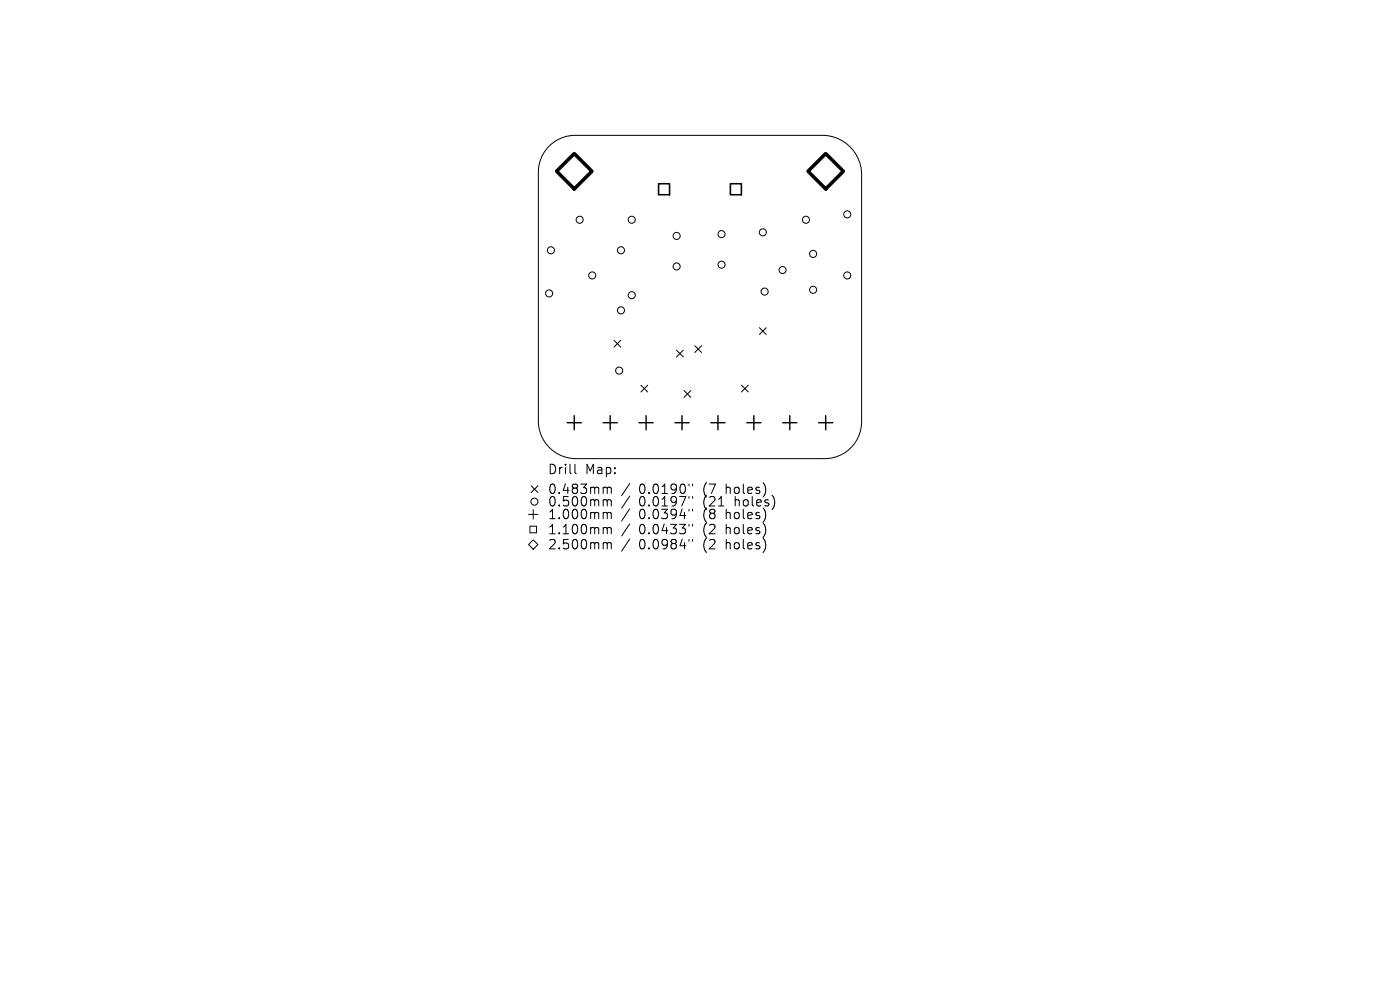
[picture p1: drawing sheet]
<svg xmlns="http://www.w3.org/2000/svg" width="297mm" height="210mm" viewBox="0 0 297 210" stroke-linecap="round" stroke-linejoin="round" font-family="sans-serif">
<defs><g id="words">
<g font-size="2.8">
<text x="116.1" y="100.9">Drill</text>
<text x="124.1" y="100.9">Map:</text>
<text x="116.1" y="105.1">0.483mm</text>
<text x="116.1" y="107.7">0.500mm</text>
<text x="135.6" y="105.1">0.0190&quot;</text>
<text x="135.6" y="107.7">0.0197&quot;</text>
<text x="149.3" y="105.1">(7</text>
<text x="149.3" y="107.7">(21</text>
<text x="154.3" y="105.1">holes)</text>
<text x="156.2" y="107.7">holes)</text>
<text x="116.1" y="110.4">1.000mm</text>
<text x="116.1" y="113.6">1.100mm</text>
<text x="135.6" y="110.4">0.0394&quot;</text>
<text x="135.6" y="113.6">0.0433&quot;</text>
<text x="149.3" y="110.4">(8</text>
<text x="149.3" y="113.6">(2</text>
<text x="154.3" y="110.4">holes)</text>
<text x="154.3" y="113.6">holes)</text>
<text x="116.1" y="116.8">2.500mm</text>
<text x="135.6" y="116.8">0.0984&quot;</text>
<text x="149.3" y="116.8">(2</text>
<text x="154.3" y="116.8">holes)</text>
</g>
</g></defs>
<g fill="none" stroke="#000" stroke-width=".21">
<path d="M116.8 30.7a7.8 7.8 0 0 1 4.9-2h53.2a8.4 8.4 0 0 1 7.9 8.9v52a7.8 7.8 0 0 1-7.9 7.7h-53.1a8 8 0 0 1-7.6-8.4v-52a7.8 7.8 0 0 1 2.6-6.2zM130.2 72.2l1.5 1.4M131.7 72.2l-1.5 1.4M143.5 74.3l1.5 1.4M145 74.3l-1.5 1.4M147.4 73.3l1.4 1.5M148.8 73.3l-1.4 1.5M161.1 69.5l1.5 1.5M162.6 69.5l-1.5 1.5M122 98.5v1.7l.3 .3M136 81.7l1.4 1.5M137.4 81.7l-1.4 1.5"/>
<path d="M145.1 82.9l1.5 1.4M146.6 82.9l-1.5 1.4M157.3 81.7l1.4 1.5M158.7 81.7l-1.4 1.5M112.1 115.5l1-1 1 1-1 1zM112.1 109.1h2M112.4 111.6h1.4v1.4h-1.4zM112.7 103l1.4 1.5M113.1 108.1v2M114.1 103l-1.4 1.5M128.3 103.3h.2l.3 .3M128.3 106h.2l.3 .3"/>
<path d="M128.3 108.7h.2l.3 .3M128.3 111.9h.2l.3 .3M128.3 115.1l.4 .1 .1 .2M128.8 103.6l.3-.3 .5 .1 .1 1.3M128.8 103.6v1.1M128.8 106.3v1M128.8 109v1M128.8 112.2v1M128.8 115.4v1M128.8 106.3l.3-.3 .5 .1 .1 1.2M128.8 109l.3-.3 .5 .1 .1 1.2M128.8 112.2l.3-.3 .5 .1 .1 1.2"/>
<path d="M128.8 115.4l.3-.3 .5 .1 .1 1.2M133.6 102.6l-1.7 2.6M133.6 105.2l-1.7 2.6M133.6 107.9l-1.7 2.6M133.6 111.1l-1.7 2.6M133.6 114.3l-1.7 2.6M146.2 102.7v.4M146.2 105.3v.4M146.2 108v.4M146.2 111.2v.4M146.2 114.4v.4M146.9 102.7v.4"/>
<path d="M146.9 105.3v.4M146.9 108v.4M146.9 111.2v.4M146.9 114.4v.4"/>
<circle cx="116.9" cy="53.1" r=".75"/>
<circle cx="123" cy="46.6" r=".75"/>
<circle cx="125.6" cy="58.4" r=".75"/>
<circle cx="131.7" cy="53.1" r=".75"/>
<circle cx="134" cy="46.6" r=".75"/>
<circle cx="143.5" cy="56.5" r=".75"/>
<circle cx="143.5" cy="50" r=".75"/>
<circle cx="153.1" cy="56.1" r=".75"/>
<circle cx="153.1" cy="49.7" r=".75"/>
<circle cx="161.8" cy="49.3" r=".75"/>
<circle cx="166" cy="57.3" r=".75"/>
<circle cx="171" cy="46.6" r=".75"/>
<circle cx="172.5" cy="53.9" r=".75"/>
<circle cx="179.7" cy="45.5" r=".75"/>
<circle cx="179.7" cy="58.4" r=".75"/>
<circle cx="116.5" cy="62.2" r=".75"/>
<circle cx="131.4" cy="78.6" r=".75"/>
<circle cx="131.7" cy="65.8" r=".75"/>
<circle cx="134" cy="62.6" r=".75"/>
<circle cx="162.2" cy="61.9" r=".75"/>
<circle cx="172.5" cy="61.5" r=".75"/>
<circle cx="113.4" cy="106.4" r=".75"/>
</g>
<g fill="none" stroke="#000" stroke-width=".3">
<path d="M120.3 89.7h3M121.8 88.2v3M127.9 89.7h3M129.4 88.2v3M135.6 89.7h3M137.1 88.2v3M143.2 89.7h3M144.7 88.2v3M150.8 89.7h3M152.3 88.2v3M158.4 89.7h3M159.9 88.2v3"/>
<path d="M166 89.7h3M167.5 88.2v3M173.7 89.7h3M175.2 88.2v3"/>
</g>
<path d="M139.7 39h2.3v2.3h-2.3zM155 39h2.3v2.3h-2.3z" fill="none" stroke="#000" stroke-width=".33"/>
<path d="M118.1 36.3l3.7-3.7 3.8 3.7-3.8 3.8zM175.2 32.6l3.7 3.7-3.7 3.8-3.8-3.8z" fill="none" stroke="#000" stroke-width=".75"/>
<use href="#words"/>
</svg>
